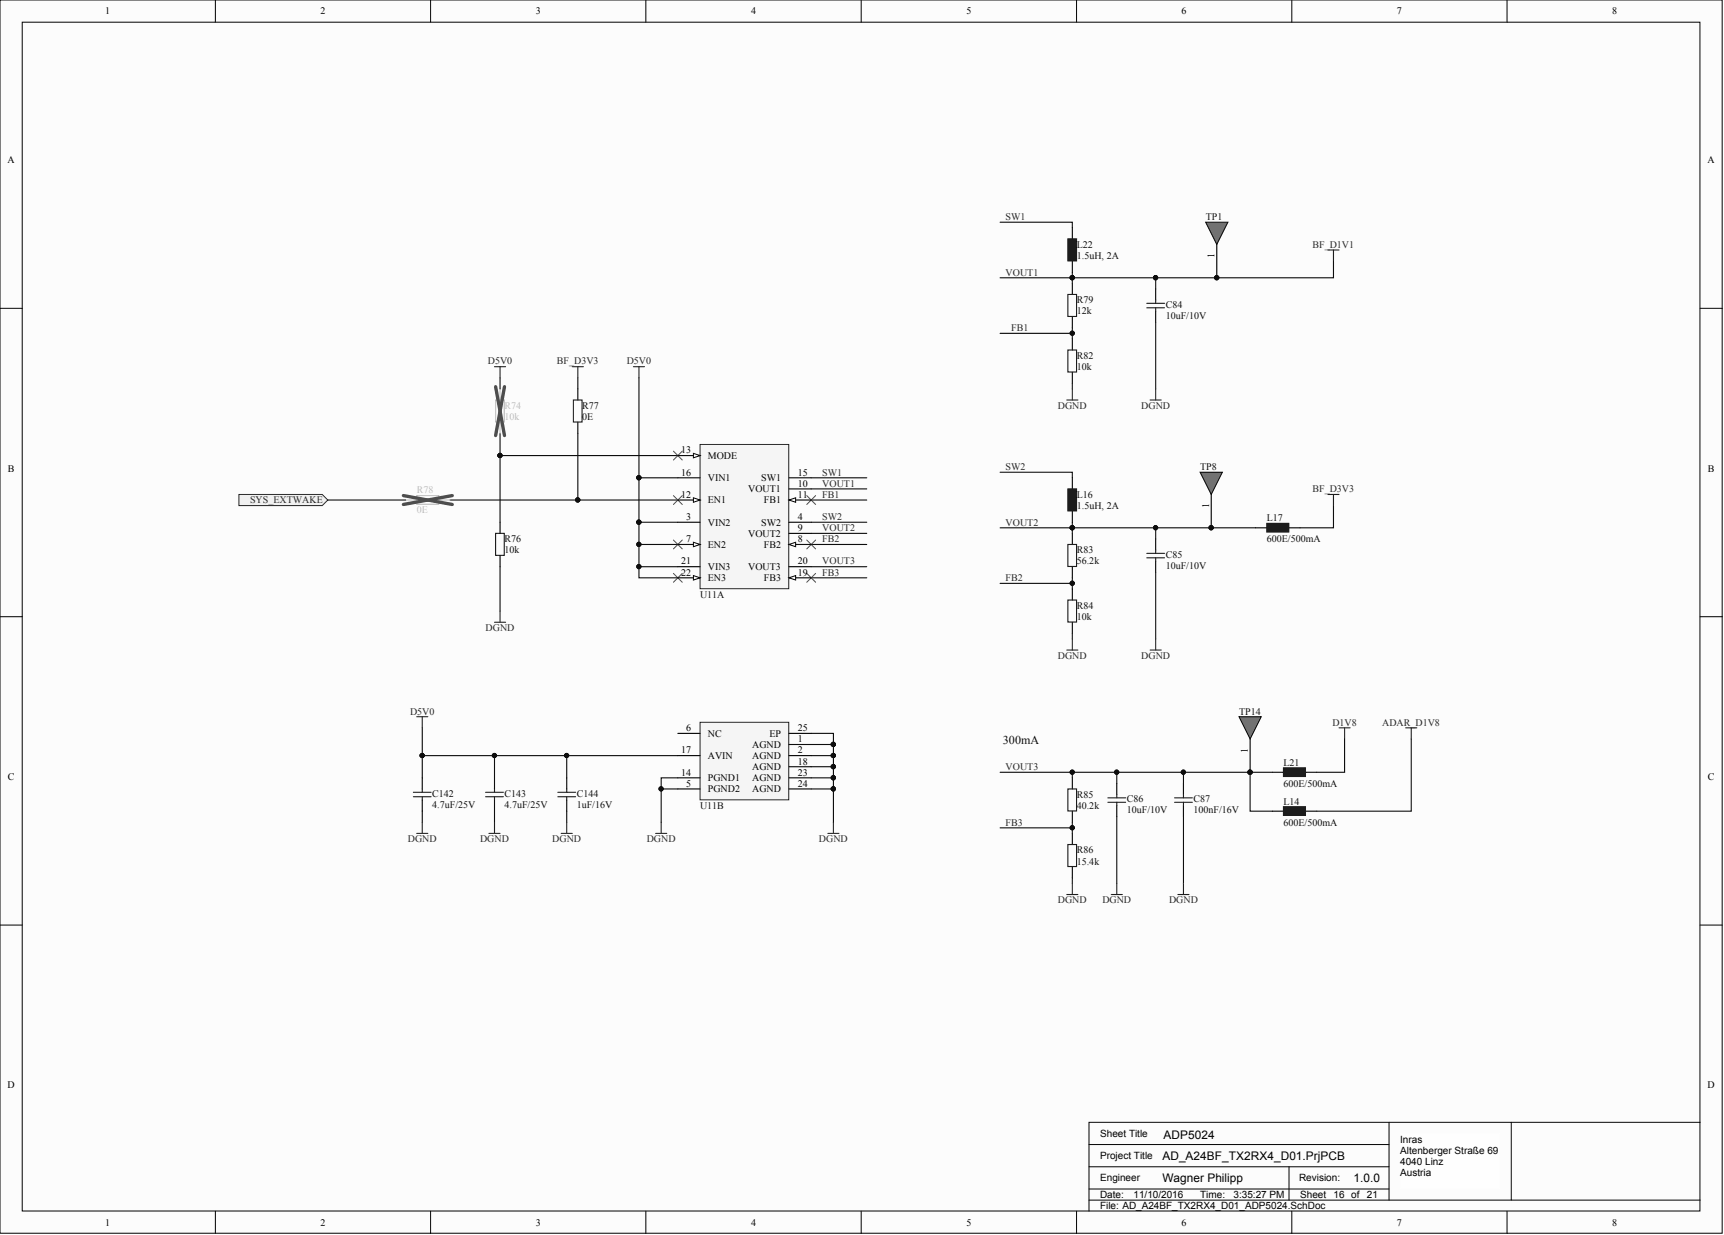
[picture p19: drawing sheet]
<svg xmlns="http://www.w3.org/2000/svg" width="393mm" height="282mm" viewBox="0 0 393 282" stroke-linecap="round" stroke-linejoin="round" font-family="sans-serif">
<defs><g id="words">
<text font-size="2.7" fill="#0e0e0e" x="228.8" y="169.8">300mA</text>
<g font-size="2.7">
<text x="265.5" y="259.9">ADP5024</text>
<text x="265.2" y="269.8">Wagner Philipp</text>
<text x="265.2" y="264.7">AD_A24BF_TX2RX4_D01.PrjPCB</text>
<text x="308.8" y="269.8">1.0.0</text>
</g>
<g font-size="2.3">
<text x="24" y="3.3">1</text>
<text x="73.1" y="3.3">2</text>
<text x="122.2" y="3.3">3</text>
<text x="171.3" y="3.3">4</text>
<text x="220.5" y="3.3">5</text>
<text x="269.6" y="3.3">6</text>
<text x="318.7" y="3.3">7</text>
<text x="367.8" y="3.3">8</text>
<text x="1.7" y="37.2">A</text>
<text x="389.6" y="37.2">A</text>
<text x="277.1" y="59" transform="rotate(-90 277.1 59)">1</text>
<text x="1.8" y="107.6">B</text>
<text x="155.4" y="103.5">13</text>
<text x="161.5" y="104.7">MODE</text>
<text x="389.7" y="107.6">B</text>
<text x="155.4" y="113.6">12</text>
<text x="155.4" y="108.5">16</text>
<text x="161.5" y="109.8">VIN1</text>
<text x="170.7" y="112.3">VOUT1</text>
<text x="173.7" y="109.8">SW1</text>
<text x="182" y="111.1">10</text>
<text x="182" y="113.6">11</text>
<text x="182" y="108.5">15</text>
<text x="156.6" y="118.7">3</text>
<text x="161.5" y="120">VIN2</text>
<text x="161.5" y="114.9">EN1</text>
<text x="173.7" y="120">SW2</text>
<text x="174.3" y="114.9">FB1</text>
<text x="182" y="118.7">4</text>
<text x="275.8" y="116" transform="rotate(-90 275.8 116)">1</text>
<text x="156.6" y="123.8">7</text>
<text x="161.5" y="125">EN2</text>
<text x="170.7" y="122.5">VOUT2</text>
<text x="174.3" y="125">FB2</text>
<text x="182" y="123.8">8</text>
<text x="182" y="121.2">9</text>
<text x="155.4" y="128.8">21</text>
<text x="155.4" y="131.4">22</text>
<text x="161.5" y="130.1">VIN3</text>
<text x="170.7" y="130.1">VOUT3</text>
<text x="182" y="131.4">19</text>
<text x="182" y="128.8">20</text>
<text x="161.5" y="132.6">EN3</text>
<text x="174.3" y="132.6">FB3</text>
<text x="156.6" y="166.9">6</text>
<text x="182" y="166.9">25</text>
<text x="155.4" y="172">17</text>
<text x="161.5" y="168.1">NC</text>
<text x="161.5" y="173.2">AVIN</text>
<text x="171.6" y="170.7">AGND</text>
<text x="171.6" y="173.2">AGND</text>
<text x="175.6" y="168.1">EP</text>
<text x="182" y="169.4">1</text>
<text x="182" y="172">2</text>
<text x="284.7" y="171.8" transform="rotate(-90 284.7 171.8)">1</text>
<text x="1.8" y="178">C</text>
<text x="155.4" y="177">14</text>
<text x="156.6" y="179.6">5</text>
<text x="161.5" y="178.3">PGND1</text>
<text x="171.6" y="175.8">AGND</text>
<text x="171.6" y="178.3">AGND</text>
<text x="182" y="174.5">18</text>
<text x="182" y="177">23</text>
<text x="182" y="179.6">24</text>
<text x="389.7" y="178">C</text>
<text x="161.5" y="180.8">PGND2</text>
<text x="171.6" y="180.8">AGND</text>
<text x="1.7" y="248.4">D</text>
<text x="389.6" y="248.4">D</text>
<text x="251" y="259.5">Sheet Title</text>
<text x="319.5" y="260.8">Inras</text>
<text x="319.5" y="263.3">Altenberger Straße 69</text>
<text x="251" y="269.6">Engineer</text>
<text x="251" y="264.6">Project Title</text>
<text x="296.4" y="269.6">Revision:</text>
<text x="319.5" y="265.8">4040 Linz</text>
<text x="319.5" y="268.4">Austria</text>
<text x="251" y="273.4">Date:</text>
<text x="251" y="276">File: AD_A24BF_TX2RX4_D01_ADP5024.SchDoc</text>
<text x="258.6" y="273.4">11/10/2016</text>
<text x="273.8" y="273.4">Time:</text>
<text x="281.4" y="273.4">3:35:27 PM</text>
<text x="296.6" y="273.4">Sheet</text>
<text x="304.2" y="273.4">16 of 21</text>
<text x="24" y="279.7">1</text>
<text x="73.1" y="279.7">2</text>
<text x="122.2" y="279.7">3</text>
<text x="171.3" y="279.7">4</text>
<text x="220.5" y="279.7">5</text>
<text x="269.6" y="279.7">6</text>
<text x="318.7" y="279.7">7</text>
<text x="367.8" y="279.7">8</text>
</g>
<g font-size="2.3" fill="#262626">
<text x="229.5" y="50.2">SW1</text>
<text x="299.5" y="56.6">BF_D1V1</text>
<text x="229.5" y="62.9">VOUT1</text>
<text x="230.7" y="75.6">FB1</text>
<text x="111.3" y="83.2">D5V0</text>
<text x="127.1" y="83.2">BF_D3V3</text>
<text x="143" y="83.2">D5V0</text>
<text x="241.4" y="93.3">DGND</text>
<text x="260.4" y="93.3">DGND</text>
<text x="229.5" y="107.3">SW2</text>
<text x="187.6" y="111.1">VOUT1</text>
<text x="187.6" y="113.6">FB1</text>
<text x="187.6" y="108.5">SW1</text>
<text x="299.5" y="112.3">BF_D3V3</text>
<text x="57" y="114.9">SYS_EXTWAKE</text>
<text x="187.6" y="118.7">SW2</text>
<text x="229.5" y="120">VOUT2</text>
<text x="187.6" y="123.8">FB2</text>
<text x="187.6" y="121.2">VOUT2</text>
<text x="187.6" y="131.4">FB3</text>
<text x="187.6" y="128.8">VOUT3</text>
<text x="229.5" y="132.6">FB2</text>
<text x="110.8" y="144.1">DGND</text>
<text x="241.4" y="150.4">DGND</text>
<text x="260.4" y="150.4">DGND</text>
<text x="93.6" y="163.1">D5V0</text>
<text x="304" y="165.6">D1V8</text>
<text x="315.4" y="165.6">ADAR_D1V8</text>
<text x="229.5" y="175.8">VOUT3</text>
<text x="229.5" y="188.4">FB3</text>
<text x="93" y="192.2">DGND</text>
<text x="109.5" y="192.2">DGND</text>
<text x="126" y="192.2">DGND</text>
<text x="147.6" y="192.2">DGND</text>
<text x="186.9" y="192.2">DGND</text>
<text x="241.4" y="206.2">DGND</text>
<text x="251.5" y="206.2">DGND</text>
<text x="266.7" y="206.2">DGND</text>
</g>
<g font-size="2.3" fill="#0e0e0e">
<text x="275.1" y="50.2">TP1</text>
<text x="245.7" y="59.1">1.5uH, 2A</text>
<text x="245.7" y="56.6">L22</text>
<text x="245.7" y="71.8">12k</text>
<text x="245.7" y="69.2">R79</text>
<text x="266" y="70.2">C84</text>
<text x="266" y="72.8">10uF/10V</text>
<text x="245.7" y="81.9">R82</text>
<text x="245.7" y="84.5">10k</text>
<text x="132.9" y="95.9">0E</text>
<text x="132.9" y="93.3">R77</text>
<text x="273.8" y="107.3">TP8</text>
<text x="245.7" y="113.6">L16</text>
<text x="245.7" y="116.2">1.5uH, 2A</text>
<text x="289" y="118.9">L17</text>
<text x="115.1" y="123.8">R76</text>
<text x="289" y="123.8">600E/500mA</text>
<text x="115.1" y="126.3">10k</text>
<text x="245.7" y="128.8">56.2k</text>
<text x="245.7" y="126.3">R83</text>
<text x="266" y="129.8">10uF/10V</text>
<text x="266" y="127.3">C85</text>
<text x="159.7" y="136.4">U11A</text>
<text x="245.7" y="141.5">10k</text>
<text x="245.7" y="139">R84</text>
<text x="282.7" y="163.1">TP14</text>
<text x="292.8" y="179.6">600E/500mA</text>
<text x="292.8" y="174.7">L21</text>
<text x="98.6" y="184.4">4.7uF/25V</text>
<text x="98.6" y="181.8">C142</text>
<text x="115.1" y="184.4">4.7uF/25V</text>
<text x="115.1" y="181.8">C143</text>
<text x="131.6" y="184.4">1uF/16V</text>
<text x="131.6" y="181.8">C144</text>
<text x="159.7" y="184.6">U11B</text>
<text x="245.7" y="184.6">40.2k</text>
<text x="245.7" y="182.1">R85</text>
<text x="257.1" y="185.6">10uF/10V</text>
<text x="257.1" y="183.1">C86</text>
<text x="272.3" y="185.6">100nF/16V</text>
<text x="272.3" y="183.1">C87</text>
<text x="292.8" y="183.6">L14</text>
<text x="292.8" y="188.4">600E/500mA</text>
<text x="245.7" y="197.3">15.4k</text>
<text x="245.7" y="194.8">R86</text>
</g>
<g font-size="2.3" fill="#bebebe">
<text x="115.1" y="95.9">10k</text>
<text x="115.1" y="93.3">R74</text>
<text x="95.1" y="112.6">R78</text>
<text x="95.1" y="117.2">0E</text>
</g>
</g></defs>
<g fill="#fcfcfc" stroke="#000" stroke-width=".23">
<path d="M0 0h392.9v281.5h-392.9z"/>
<path d="M5.1 5.1h382.8v271.3h-382.8z"/>
</g>
<g fill="none" stroke="#000" stroke-width=".23">
<path d="M49.1 0v5.1M98.2 0v5.1M147.4 0v5.1M196.5 0v5.1M245.6 0v5.1M294.7 0v5.1M343.8 0v5.1M0 70.4h5.1M387.9 70.4h5.1M0 140.8h5.1M387.9 140.8h5.1M0 211.1h5.1"/>
<path d="M387.9 211.1h5.1M316.9 256.2v17.7M344.8 256.2v17.7M387.9 256.2h-139.4v20.2M49.1 276.4v5.1M98.2 276.4v5.1M147.4 276.4v5.1M196.5 276.4v5.1M245.6 276.4v5.1M248.5 273.9h139.4M248.5 271.4h68.4M248.5 266.3h68.4"/>
<path d="M248.5 261.2h68.4M294.1 266.3v7.6M294.7 276.4v5.1M343.8 276.4v5.1"/>
</g>
<path d="M319.5 258.7h22.7v12.6h-22.7z" fill="#fefefe" stroke="#fefefe" stroke-width=".23"/>
<g fill="none" stroke="#262626" stroke-width=".25">
<path d="M112.8 83.7h2.6M114.1 83.7v2.5M144.5 83.7h2.6M145.8 83.7v2.5M114.1 139.5v2.5M112.8 142h2.6M95.1 163.6h2.5M96.3 163.6v2.5M95.1 190.2h2.5M96.3 187.7v2.5M111.6 190.2h2.5M112.8 187.7v2.5"/>
<path d="M128 190.2h2.6M129.3 187.7v2.5M149.6 190.2h2.5M150.9 187.7v2.5M188.9 190.2h2.5M190.2 187.7v2.5"/>
</g>
<path d="M131.8 88.8v2.5M131.8 96.4v2.5M114.1 119.2v2.5M114.1 126.8v2.5M96.3 177.5v2.6M112.8 177.5v2.6M129.3 177.5v2.6M96.3 182.6v2.5M112.8 182.6v2.5M129.3 182.6v2.5" fill="none" stroke="#000" stroke-width=".25"/>
<g fill="none" stroke="#1c1c1c" stroke-width=".25">
<path d="M130.8 91.3h2v5h-2zM113.1 121.7h2v5.1h-2zM94.3 180.8h4.1M94.3 181.8h4.1M96.3 180.1v.7M96.3 181.8v.8M110.8 180.8h4.1M110.8 181.8h4.1M112.8 180.1v.7M112.8 181.8v.8M127.3 180.8h4M127.3 181.8h4"/>
<path d="M129.3 180.1v.7M129.3 181.8v.8"/>
</g>
<g fill="none" stroke="#0e0e0e" stroke-width=".25">
<path d="M114.1 86.2v2.6M114.1 98.9v5.1M131.8 86.2v2.6M102.7 114.1h29.1M145.8 109.1v10.1M114.1 129.3v10.2M145.8 129.3h8.9M145.8 124.3h8.9M96.3 172.5v5M112.8 172.5v5M129.3 172.5v5M185.1 167.4h5.1v2.5"/>
<path d="M96.3 185.1v2.6M112.8 185.1v2.6M129.3 185.1v2.6M150.9 180.1h3.8"/>
</g>
<g fill="#0e0e0e" stroke="#0e0e0e" stroke-width=".23">
<circle cx="96.3" cy="172.4" r=".48"/>
<circle cx="112.8" cy="172.4" r=".48"/>
<circle cx="129.3" cy="172.4" r=".48"/>
<circle cx="150.8" cy="180" r=".48"/>
<circle cx="190.1" cy="169.9" r=".48"/>
<circle cx="114.1" cy="104" r=".48"/>
<circle cx="145.8" cy="129.3" r=".48"/>
<circle cx="145.8" cy="124.2" r=".48"/>
<circle cx="145.8" cy="119.2" r=".48"/>
<circle cx="145.8" cy="109" r=".48"/>
<circle cx="131.8" cy="114.1" r=".48"/>
</g>
<path d="M113.1 91.3h2v5h-2zM114.1 88.8v2.5M114.1 96.4v2.5" fill="none" stroke="#bebebe" stroke-width=".25"/>
<path d="M113.1 88.3l2 11.1M115.1 88.3l-2 11.1" fill="none" stroke="#4c4c4c" stroke-width=".76"/>
<path d="M54.5 112.9h19l1.3 1.2-1.3 1.3h-19z" fill-rule="evenodd" fill="#f0f0f0" stroke="#262626" stroke-width=".23"/>
<path d="M92.5 114.1h2.6M95.1 113.1h5v2h-5zM100.1 114.1h2.6" fill="none" stroke="#bebebe" stroke-width=".25"/>
<path d="M92 113.1l11.2 2M103.2 113.1l-11.2 2" fill="none" stroke="#4c4c4c" stroke-width=".76"/>
<path d="M74.8 114.1h17.7M306.8 168.7v7.6h-6.4M322 168.7v16.4h-21.6" fill="none" stroke="#0e0e0e" stroke-width=".25"/>
<path d="M305.5 166.1h2.5M306.8 166.1v2.6M320.7 166.1h2.6M322 166.1v2.6" fill="none" stroke="#262626" stroke-width=".25"/>
<path d="M285.2 168.7v7.6" fill="none" stroke="#000" stroke-width=".25"/>
<circle cx="285.2" cy="176.2" r=".48" fill="#0e0e0e" stroke="#0e0e0e" stroke-width=".23"/>
<path d="M282.7 163.6h5.1l-2.6 5.1z" fill="#727272"/>
<path d="M282.7 163.6h5.1l-2.6 5.1z" fill="none" stroke="#000" stroke-width=".23"/>
<g fill="#0e0e0e" stroke="#0e0e0e" stroke-width=".23">
<circle cx="285.2" cy="176.2" r=".48"/>
<circle cx="244.6" cy="63.4" r=".48"/>
<circle cx="244.6" cy="120.4" r=".48"/>
<circle cx="244.6" cy="188.9" r=".48"/>
<circle cx="244.6" cy="133.1" r=".48"/>
<circle cx="244.6" cy="76.1" r=".48"/>
<circle cx="244.6" cy="176.2" r=".48"/>
<circle cx="263.7" cy="63.4" r=".48"/>
<circle cx="263.7" cy="120.4" r=".48"/>
<circle cx="276.3" cy="120.4" r=".48"/>
</g>
<g fill="none" stroke="#0e0e0e" stroke-width=".25">
<path d="M228.2 50.7h16.5v1.3M228.2 63.4h35.5v2.5M244.7 74.8v1.3h-16.5M244.7 62.1v2.6M244.7 76.1v1.2M263.7 73.5v15.3M244.7 87.5v1.3M185.1 114.1h12.7M185.1 111.6h12.7M185.1 109.1h12.7M185.1 119.2h12.7M228.2 107.8h16.5v1.3"/>
<path d="M244.7 119.2v2.5M185.1 124.3h12.7M185.1 121.7h12.7M185.1 129.3h12.7M185.1 131.9h12.7M228.2 133.1h16.5v1.3M228.2 120.5h16.5M244.7 131.9v1.2M263.7 120.5v2.5M263.7 130.6v15.2M244.7 144.6v1.2M228.2 176.3h16.5v1.2"/>
<path d="M285.2 176.3v8.8h5.1M244.7 187.7v1.2h-16.5M244.7 188.9v1.3M244.7 200.4v1.2"/>
</g>
<g fill="none" stroke="#000" stroke-width=".25">
<path d="M244.7 64.7v2.5M244.7 72.3v2.5M244.7 77.3v2.6M263.7 65.9v2.6M263.7 71v2.5M244.7 85v2.5M276.4 112.9v7.6M244.7 121.7v2.6M244.7 129.3v2.6M244.7 134.4v2.6M263.7 123v2.5M263.7 128.1v2.5"/>
<path d="M244.7 142v2.6M244.7 177.5v2.6M290.3 176.3h2.5M297.9 176.3h2.5M244.7 185.1v2.6M244.7 190.2v2.5M244.7 197.8v2.6M290.3 185.1h2.5M297.9 185.1h2.5"/>
</g>
<g fill="#151515" stroke="#151515" stroke-width=".25">
<path d="M292.8 175.2h5.1v2h-5.1z"/>
<path d="M292.8 184.1h5.1v2h-5.1z"/>
</g>
<g fill="none" stroke="#1c1c1c" stroke-width=".25">
<path d="M243.6 67.2h2v5h-2zM243.6 79.9h2v5h-2zM261.6 69.2h4.1M261.6 70.2h4.1M263.7 68.5v.7M263.7 70.2v.8M243.6 124.3h2v5h-2zM243.6 137h2v5h-2zM261.6 126.3h4.1M261.6 127.3h4.1M263.7 125.5v.8M263.7 127.3v.8"/>
<path d="M243.6 192.7h2v5.1h-2zM243.6 180.1h2v5h-2z"/>
</g>
<path d="M243.4 91.3h2.5M244.7 88.8v2.5M262.4 91.3h2.5M263.7 88.8v2.5M243.4 148.4h2.5M244.7 145.8v2.6M262.4 148.4h2.5M263.7 145.8v2.6M243.4 204.2h2.5M244.7 201.6v2.6" fill="none" stroke="#262626" stroke-width=".25"/>
<path d="M273.8 107.8h5.1l-2.5 5.1z" fill="#727272"/>
<path d="M273.8 107.8h5.1l-2.5 5.1z" fill="none" stroke="#000" stroke-width=".23"/>
<g fill="#0e0e0e" stroke="#0e0e0e" stroke-width=".23">
<circle cx="276.3" cy="120.4" r=".48"/>
<circle cx="277.6" cy="63.4" r=".48"/>
</g>
<path d="M277.6 55.8v7.6" fill="none" stroke="#000" stroke-width=".25"/>
<path d="M275.1 50.7h5.1l-2.6 5.1z" fill="#727272"/>
<path d="M275.1 50.7h5.1l-2.6 5.1z" fill="none" stroke="#000" stroke-width=".23"/>
<g fill="#0e0e0e" stroke="#0e0e0e" stroke-width=".23">
<circle cx="277.6" cy="63.4" r=".48"/>
<circle cx="244.6" cy="120.4" r=".48"/>
<circle cx="263.7" cy="120.4" r=".48"/>
<circle cx="276.3" cy="120.4" r=".48"/>
<circle cx="263.7" cy="63.4" r=".48"/>
<circle cx="244.6" cy="176.2" r=".48"/>
<circle cx="254.8" cy="176.2" r=".48"/>
<circle cx="270" cy="176.2" r=".48"/>
<circle cx="285.2" cy="176.2" r=".48"/>
<circle cx="145.8" cy="119.2" r=".48"/>
<circle cx="131.8" cy="114.1" r=".48"/>
<circle cx="114.1" cy="104" r=".48"/>
<circle cx="145.8" cy="109" r=".48"/>
<circle cx="190.1" cy="169.9" r=".48"/>
<circle cx="190.1" cy="172.4" r=".48"/>
<circle cx="190.1" cy="175" r=".48"/>
<circle cx="96.3" cy="172.4" r=".48"/>
<circle cx="190.1" cy="177.5" r=".48"/>
<circle cx="190.1" cy="180" r=".48"/>
</g>
<g fill="none" stroke="#0e0e0e" stroke-width=".25">
<path d="M304.2 59.6v3.8h-40.5M131.8 98.9v15.2h22.9M145.8 86.2v22.9h8.9M145.8 119.2h8.9M154.7 104h-40.6v15.2M304.2 115.4v5.1h-7.6M244.7 120.5h41.8M96.3 166.1v6.4M185.1 169.9h5.1v17.8M185.1 172.5h5.1M185.1 175h5.1M185.1 177.5h5.1"/>
<path d="M244.7 176.3h45.6M254.8 176.3v2.5M270 176.3v2.5M185.1 180.1h5.1M254.8 186.4v15.2M270 186.4v15.2"/>
</g>
<path d="M303 57.1h2.5M304.2 57.1v2.5M130.6 83.7h2.5M131.8 83.7v2.5M303 112.9h2.5M304.2 112.9v2.5M253.5 204.2h2.6M254.8 201.6v2.6M268.7 204.2h2.6M270 201.6v2.6" fill="none" stroke="#262626" stroke-width=".25"/>
<path d="M244.7 52v2.5M244.7 59.6v2.5M244.7 109.1v2.5M244.7 116.7v2.5M286.5 120.5h2.5M294.1 120.5h2.5M254.8 178.8v2.5M270 178.8v2.5M254.8 183.9v2.5M270 183.9v2.5" fill="none" stroke="#000" stroke-width=".25"/>
<g fill="#151515" stroke="#151515" stroke-width=".25">
<path d="M289 119.5h5.1v1.9h-5.1z"/>
<path d="M243.6 54.5h2v5h-2z"/>
<path d="M243.6 111.6h2v5h-2z"/>
</g>
<path d="M252.8 182.1h4M252.8 183.1h4M254.8 181.3v.8M254.8 183.1v.8M268 182.1h4M268 183.1h4M270 181.3v.8M270 183.1v.8" fill="none" stroke="#1c1c1c" stroke-width=".25"/>
<g fill="none" stroke="#4c4c4c" stroke-width=".23">
<path d="M153.6 103l2.1 2M153.6 113.1l2.1 2M155.7 103l-2.1 2M155.7 113.1l-2.1 2M184.1 113.1l2 2M186.1 113.1l-2 2M153.6 123.3l2.1 2M153.6 130.9l2.1 2M155.7 123.3l-2.1 2M155.7 130.9l-2.1 2M184.1 123.3l2 2M184.1 130.9l2 2"/>
<path d="M186.1 123.3l-2 2M186.1 130.9l-2 2"/>
</g>
<path d="M159.7 101.4h20.3v33h-20.3z" fill="#f5f5f5" stroke="#262626" stroke-width=".23"/>
<path d="M154.7 119.2h5M180 119.2h5.1M154.7 124.3h5" fill="none" stroke="#000" stroke-width=".25"/>
<path d="M158.2 123.8l1.5 .5-1.5 .5z" fill="#fcfcfc"/>
<path d="M158.2 123.8l1.5 .5-1.5 .5z" fill="none" stroke="#000" stroke-width=".23"/>
<path d="M180 124.3h5.1" fill="none" stroke="#000" stroke-width=".25"/>
<path d="M180 124.3l1.5-.5v1z" fill="#fcfcfc"/>
<path d="M180 124.3l1.5-.5v1z" fill="none" stroke="#000" stroke-width=".23"/>
<path d="M180 111.6h5.1M180 114.1h5.1M180 121.7h5.1" fill="none" stroke="#000" stroke-width=".25"/>
<path d="M180 114.1l1.5-.5v1z" fill="#fcfcfc"/>
<path d="M180 114.1l1.5-.5v1z" fill="none" stroke="#000" stroke-width=".23"/>
<path d="M154.7 114.1h5" fill="none" stroke="#000" stroke-width=".25"/>
<path d="M158.2 113.6l1.5 .5-1.5 .5z" fill="#fcfcfc"/>
<path d="M158.2 113.6l1.5 .5-1.5 .5z" fill="none" stroke="#000" stroke-width=".23"/>
<path d="M154.7 104h5" fill="none" stroke="#000" stroke-width=".25"/>
<path d="M158.2 103.5l1.5 .5-1.5 .5z" fill="#fcfcfc"/>
<path d="M158.2 103.5l1.5 .5-1.5 .5z" fill="none" stroke="#000" stroke-width=".23"/>
<path d="M154.7 109.1h5M180 109.1h5.1M180 131.9h5.1" fill="none" stroke="#000" stroke-width=".25"/>
<path d="M180 131.9l1.5-.5v1z" fill="#fcfcfc"/>
<path d="M180 131.9l1.5-.5v1z" fill="none" stroke="#000" stroke-width=".23"/>
<path d="M154.7 129.3h5M154.7 131.9h5M180 129.3h5.1" fill="none" stroke="#000" stroke-width=".25"/>
<path d="M158.2 131.4l1.5 .5-1.5 .5z" fill="#fcfcfc"/>
<path d="M158.2 131.4l1.5 .5-1.5 .5z" fill="none" stroke="#000" stroke-width=".23"/>
<path d="M145.8 119.2v12.7h8.9M96.3 172.5h58.4M154.7 177.5h-3.8v10.2" fill="none" stroke="#0e0e0e" stroke-width=".25"/>
<g fill="#0e0e0e" stroke="#0e0e0e" stroke-width=".23">
<circle cx="145.8" cy="129.3" r=".48"/>
<circle cx="145.8" cy="124.2" r=".48"/>
<circle cx="145.8" cy="119.2" r=".48"/>
<circle cx="129.3" cy="172.4" r=".48"/>
<circle cx="112.8" cy="172.4" r=".48"/>
<circle cx="96.3" cy="172.4" r=".48"/>
<circle cx="150.8" cy="180" r=".48"/>
</g>
<path d="M159.7 164.8h20.3v17.8h-20.3z" fill="#f5f5f5" stroke="#262626" stroke-width=".23"/>
<path d="M154.7 172.5h5M154.7 167.4h5M154.7 177.5h5M180 169.9h5.1M180 172.5h5.1M180 167.4h5.1M180 177.5h5.1M180 175h5.1M154.7 180.1h5M180 180.1h5.1" fill="none" stroke="#000" stroke-width=".25"/>
<use href="#words"/>
</svg>
